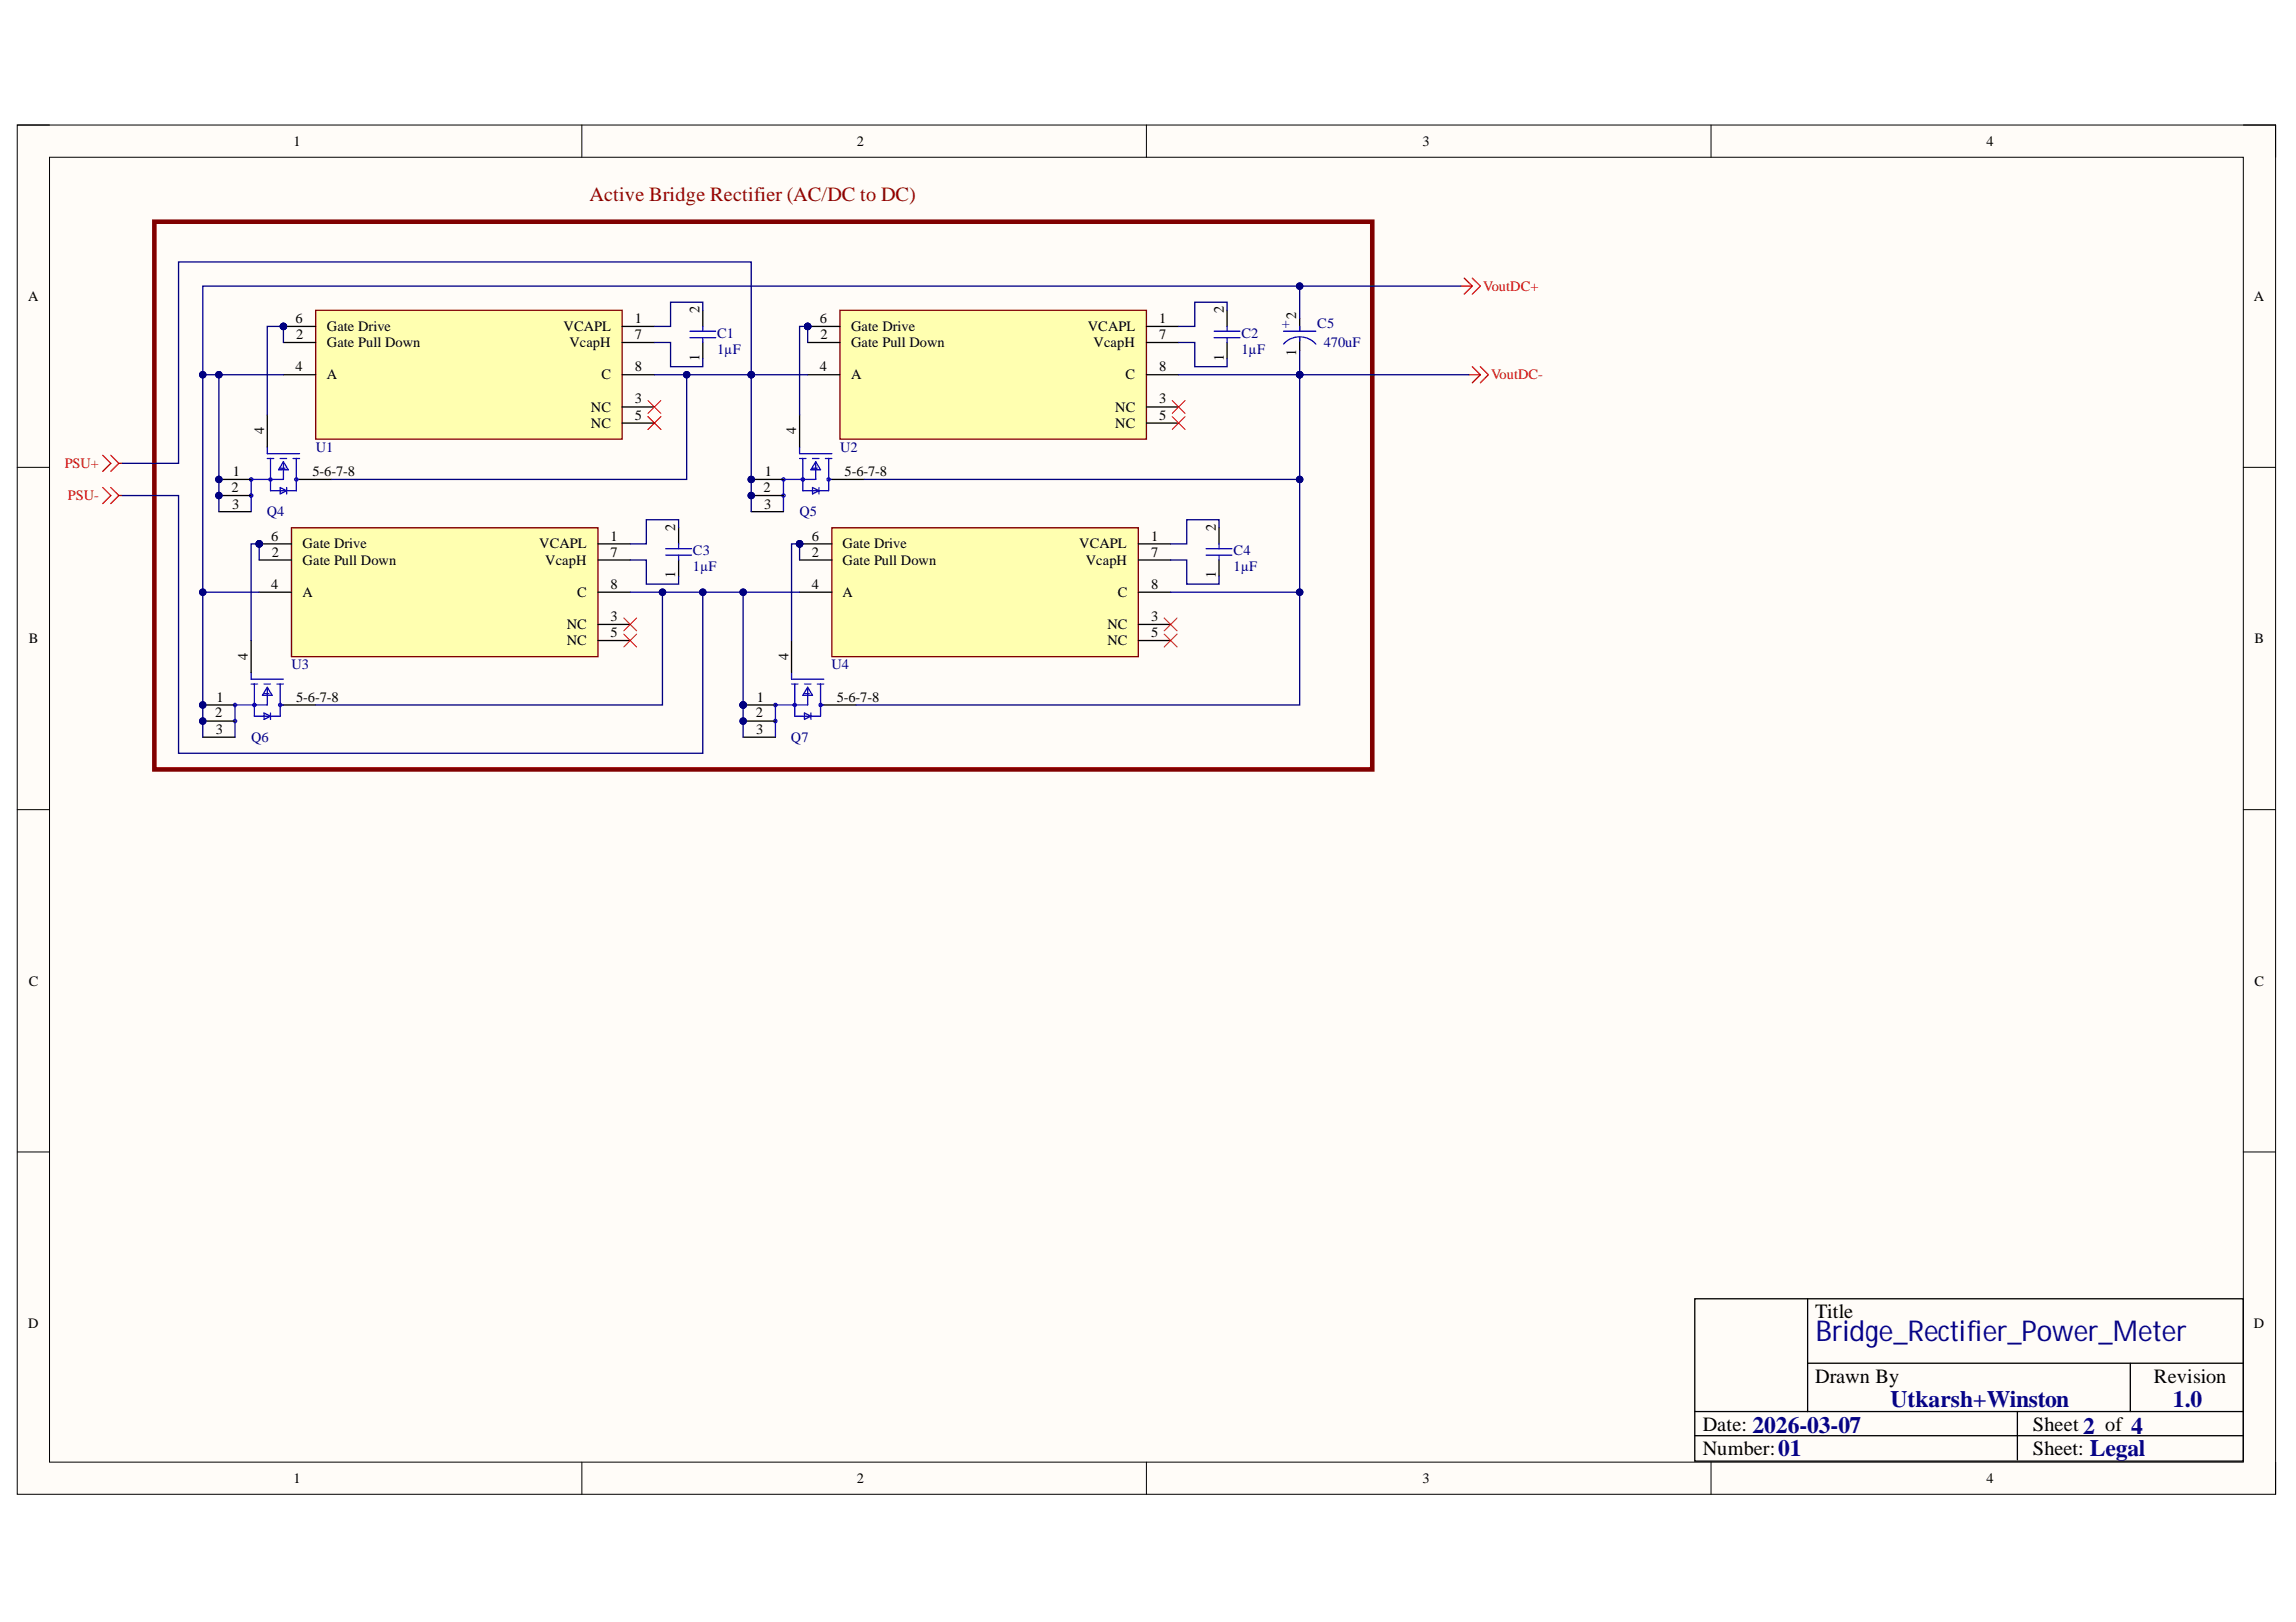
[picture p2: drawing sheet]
<svg xmlns="http://www.w3.org/2000/svg" width="297mm" height="210mm" viewBox="0 0 297 210" stroke-linecap="round" stroke-linejoin="round" font-family="sans-serif">
<defs><g id="words">
<text font-size="3.7" fill="#0c0087" x="234.9" y="173.5">Bridge_Rectifier_Power_Meter</text>
<g font-size="3" fill="#0c0087">
<text x="226.7" y="185.4">2026-03-07</text>
<text x="244.6" y="182.1">Utkarsh+Winston</text>
<text x="269.5" y="185.6">2</text>
<text x="275.7" y="185.6">4</text>
<text x="281.1" y="182.1">1.0</text>
<text x="230" y="188.5">01</text>
<text x="270.4" y="188.4">Legal</text>
</g>
<text font-size="2.6" fill="#980000" x="76.3" y="26">Active Bridge Rectifier (AC/DC to DC)</text>
<g font-size="2.6">
<text x="234.9" y="170.6">Title</text>
<text x="234.9" y="178.9">Drawn By</text>
<text x="278.7" y="178.9">Revision</text>
<text x="220.3" y="185.2">Date:</text>
<text x="263" y="185.2">Sheet</text>
<text x="272.4" y="185.2">of</text>
<text x="220.3" y="188.3">Number:</text>
<text x="263" y="188.3">Sheet:</text>
</g>
<g font-size="1.9">
<text x="38" y="18.8">1</text>
<text x="110.9" y="18.8">2</text>
<text x="184" y="18.8">3</text>
<text x="257" y="18.8">4</text>
<text x="3.6" y="38.9">A</text>
<text x="38.2" y="41.8">6</text>
<text x="82.1" y="41.8">1</text>
<text x="90.5" y="40.6" transform="rotate(-90 90.5 40.6)">2</text>
<text x="106.1" y="41.8">6</text>
<text x="149.9" y="41.8">1</text>
<text x="158.3" y="40.6" transform="rotate(-90 158.3 40.6)">2</text>
<text x="167.7" y="41.2" transform="rotate(-90 167.7 41.2)">2</text>
<text x="291.6" y="38.9">A</text>
<text x="38.3" y="43.8">2</text>
<text x="42.3" y="42.8">Gate Drive</text>
<text x="42.3" y="44.9">Gate Pull Down</text>
<text x="72.9" y="42.8">VCAPL</text>
<text x="73.7" y="44.9">VcapH</text>
<text x="82.1" y="43.8">7</text>
<text x="90.5" y="46.7" transform="rotate(-90 90.5 46.7)">1</text>
<text x="106.1" y="43.8">2</text>
<text x="110.1" y="42.8">Gate Drive</text>
<text x="110.1" y="44.9">Gate Pull Down</text>
<text x="140.7" y="42.8">VCAPL</text>
<text x="141.5" y="44.9">VcapH</text>
<text x="149.9" y="43.8">7</text>
<text x="158.3" y="46.7" transform="rotate(-90 158.3 46.7)">1</text>
<text x="167.7" y="46" transform="rotate(-90 167.7 46)">1</text>
<text x="38.2" y="48.1">4</text>
<text x="42.3" y="49.1">A</text>
<text x="76.5" y="53.3">NC</text>
<text x="77.8" y="49.1">C</text>
<text x="82.1" y="48.1">8</text>
<text x="82.1" y="52.2">3</text>
<text x="106.1" y="48.1">4</text>
<text x="110.1" y="49.1">A</text>
<text x="144.3" y="53.3">NC</text>
<text x="145.6" y="49.1">C</text>
<text x="149.9" y="48.1">8</text>
<text x="149.9" y="52.2">3</text>
<text x="34.2" y="56.2" transform="rotate(-90 34.2 56.2)">4</text>
<text x="76.5" y="55.3">NC</text>
<text x="82.1" y="54.3">5</text>
<text x="103" y="56.2" transform="rotate(-90 103 56.2)">4</text>
<text x="144.3" y="55.3">NC</text>
<text x="149.9" y="54.3">5</text>
<text x="29.9" y="63.7">2</text>
<text x="30" y="65.8">3</text>
<text x="30.1" y="61.6">1</text>
<text x="40.4" y="61.6">5-6-7-8</text>
<text x="98.8" y="63.7">2</text>
<text x="98.9" y="65.8">3</text>
<text x="98.9" y="61.6">1</text>
<text x="109.3" y="61.6">5-6-7-8</text>
<text x="35.1" y="70">6</text>
<text x="39.2" y="71">Gate Drive</text>
<text x="69.8" y="71">VCAPL</text>
<text x="79" y="70">1</text>
<text x="87.4" y="68.7" transform="rotate(-90 87.4 68.7)">2</text>
<text x="105" y="70">6</text>
<text x="109" y="71">Gate Drive</text>
<text x="139.6" y="71">VCAPL</text>
<text x="148.9" y="70">1</text>
<text x="157.3" y="68.7" transform="rotate(-90 157.3 68.7)">2</text>
<text x="35.1" y="76.2">4</text>
<text x="35.2" y="72.1">2</text>
<text x="39.2" y="73.1">Gate Pull Down</text>
<text x="39.2" y="77.2">A</text>
<text x="70.5" y="73.1">VcapH</text>
<text x="74.7" y="77.2">C</text>
<text x="79" y="76.2">8</text>
<text x="79" y="72.1">7</text>
<text x="87.4" y="74.9" transform="rotate(-90 87.4 74.9)">1</text>
<text x="105" y="72.1">2</text>
<text x="105" y="76.2">4</text>
<text x="109" y="73.1">Gate Pull Down</text>
<text x="109" y="77.2">A</text>
<text x="140.5" y="73.1">VcapH</text>
<text x="144.6" y="77.2">C</text>
<text x="148.9" y="76.2">8</text>
<text x="148.9" y="72.1">7</text>
<text x="157.3" y="74.9" transform="rotate(-90 157.3 74.9)">1</text>
<text x="3.7" y="83.2">B</text>
<text x="73.3" y="81.4">NC</text>
<text x="73.3" y="83.5">NC</text>
<text x="79" y="80.3">3</text>
<text x="79" y="82.5">5</text>
<text x="143.3" y="81.4">NC</text>
<text x="143.3" y="83.5">NC</text>
<text x="148.9" y="80.3">3</text>
<text x="148.9" y="82.5">5</text>
<text x="291.7" y="83.2">B</text>
<text x="32.1" y="85.4" transform="rotate(-90 32.1 85.4)">4</text>
<text x="102" y="85.4" transform="rotate(-90 102 85.4)">4</text>
<text x="27.8" y="92.8">2</text>
<text x="27.9" y="95">3</text>
<text x="28" y="90.8">1</text>
<text x="38.3" y="90.8">5-6-7-8</text>
<text x="97.8" y="92.8">2</text>
<text x="97.8" y="95">3</text>
<text x="97.9" y="90.8">1</text>
<text x="108.2" y="90.8">5-6-7-8</text>
<text x="3.7" y="127.6">C</text>
<text x="291.7" y="127.6">C</text>
<text x="3.6" y="171.8">D</text>
<text x="291.6" y="171.8">D</text>
<text x="38" y="191.9">1</text>
<text x="110.9" y="191.9">2</text>
<text x="184" y="191.9">3</text>
<text x="257" y="191.9">4</text>
</g>
<g font-size="1.9" fill="#f00">
<text x="191.9" y="37.6">VoutDC+</text>
<text x="192.9" y="49.1">VoutDC-</text>
<text x="8.4" y="60.6">PSU+</text>
<text x="8.8" y="64.7">PSU-</text>
</g>
<g font-size="1.9" fill="#000080">
<text x="92.8" y="45.8">1µF</text>
<text x="92.8" y="43.7">C1</text>
<text x="160.6" y="45.8">1µF</text>
<text x="160.6" y="43.7">C2</text>
<text x="165.8" y="42.4">+</text>
<text x="170.4" y="42.4">C5</text>
<text x="171.3" y="44.9">470uF</text>
<text x="40.8" y="58.5">U1</text>
<text x="108.7" y="58.5">U2</text>
<text x="34.5" y="66.8">Q4</text>
<text x="89.6" y="71.8">C3</text>
<text x="103.4" y="66.8">Q5</text>
<text x="159.6" y="71.8">C4</text>
<text x="89.6" y="73.9">1µF</text>
<text x="159.6" y="73.9">1µF</text>
<text x="37.7" y="86.6">U3</text>
<text x="107.6" y="86.6">U4</text>
<text x="32.5" y="96">Q6</text>
<text x="102.3" y="96">Q7</text>
</g>
</g></defs>
<path d="M2.2 16.2h292.2v177.2h-292.2z" fill-rule="evenodd" fill="#fffcf8"/>
<path d="M2.2 16.2h292.2v177.2h-292.2z" fill="none" stroke="#000" stroke-width=".13"/>
<path d="M6.4 20.4h283.8v168.8h-283.8z" fill-rule="evenodd" fill="#fffcf8"/>
<g fill="none" stroke="#000" stroke-width=".13">
<path d="M2.2 16.2h4.2M75.3 16.2v4.2M148.3 16.2v4.2M221.4 16.2v4.2M290.2 16.2h4.2v4.2M6.4 20.4h283.8v168.8h-283.8zM2.2 60.5h4.2M290.2 60.5h4.2M2.2 104.8h4.2M290.2 104.8h4.2M2.2 149.1h4.2M290.2 149.1h4.2"/>
<path d="M75.3 189.2v4.2M148.3 189.2v4.2M221.4 189.2v4.2M294.4 189.2v4.2"/>
</g>
<path d="M219.3 168.1h70.9v21h-70.9zM233.9 168.1v14.6M233.9 176.4h56.3M275.6 176.4v6.3M219.3 182.7h70.9M219.3 185.8h70.9M261 182.7v6.2" fill="none" stroke="#000" stroke-width=".17"/>
<circle cx="36.7" cy="42.2" r=".42" fill="#000080"/>
<circle cx="36.7" cy="42.2" r=".42" fill="none" stroke="#000080" stroke-width=".13"/>
<path d="M40.8 40.2h39.7v16.6h-39.7z" fill-rule="evenodd" fill="#ffffb0"/>
<path d="M40.8 40.2h39.7v16.6h-39.7z" fill="none" stroke="#800000" stroke-width=".17"/>
<path d="M36.7 42.2h4.1" fill="none" stroke="#000" stroke-width=".17"/>
<circle cx="36.7" cy="42.2" r=".42" fill="#000080"/>
<circle cx="36.7" cy="42.2" r=".42" fill="none" stroke="#000080" stroke-width=".13"/>
<path d="M36.7 44.3h4.1M36.7 48.5h4.1M80.5 44.3h4.2M80.5 48.5h4.2M80.5 42.2h4.2M80.5 52.7h4.2M80.5 54.8h4.2" fill="none" stroke="#000" stroke-width=".17"/>
<circle cx="28.3" cy="62" r=".42" fill="#000080"/>
<circle cx="28.3" cy="62" r=".42" fill="none" stroke="#000080" stroke-width=".13"/>
<circle cx="28.3" cy="64.1" r=".42" fill="#000080"/>
<circle cx="28.3" cy="64.1" r=".42" fill="none" stroke="#000080" stroke-width=".13"/>
<g fill="none" stroke="#00f" stroke-width=".17">
<path d="M34.6 57.9v.8h4.2M34.6 59.3h.8M35 59.3v4.2h3.3v-4.2M36.2 59.3h.9M36.7 60v2h-4.2v4.2M36.7 59.8l.6 1h-1.3zM37.9 59.3h.9M36.2 60.6h.7M36.2 63.1l.9 .4-.9 .4zM37.1 63.1v.8M38.3 62h.5"/>
<circle cx="32.5" cy="62" r=".21"/>
<circle cx="32.5" cy="64.1" r=".21"/>
<circle cx="35" cy="62" r=".21"/>
<circle cx="38.3" cy="62" r=".21"/>
</g>
<path d="M34.6 53.7v4.2M28.3 62h4.2" fill="none" stroke="#000" stroke-width=".17"/>
<circle cx="28.3" cy="62" r=".42" fill="#000080"/>
<circle cx="28.3" cy="62" r=".42" fill="none" stroke="#000080" stroke-width=".13"/>
<path d="M28.3 64.1h4.2M38.8 62h4.1" fill="none" stroke="#000" stroke-width=".17"/>
<circle cx="28.3" cy="64.1" r=".42" fill="#000080"/>
<circle cx="28.3" cy="64.1" r=".42" fill="none" stroke="#000080" stroke-width=".13"/>
<path d="M90.9 40.2v2M90.9 44.3v2.1M28.3 66.2h4.2" fill="none" stroke="#000" stroke-width=".17"/>
<path d="M89.3 42.9h3.3M89.3 43.7h3.3M90.9 42.2v.7M90.9 43.7v.6" fill="none" stroke="#00f" stroke-width=".17"/>
<circle cx="33.5" cy="70.4" r=".42" fill="#000080"/>
<circle cx="33.5" cy="70.4" r=".42" fill="none" stroke="#000080" stroke-width=".13"/>
<path d="M37.7 68.3h39.7v16.7h-39.7z" fill-rule="evenodd" fill="#ffffb0"/>
<path d="M37.7 68.3h39.7v16.7h-39.7z" fill="none" stroke="#800000" stroke-width=".17"/>
<path d="M33.5 70.4h4.2" fill="none" stroke="#000" stroke-width=".17"/>
<circle cx="33.5" cy="70.4" r=".42" fill="#000080"/>
<circle cx="33.5" cy="70.4" r=".42" fill="none" stroke="#000080" stroke-width=".13"/>
<path d="M33.5 72.5h4.2M33.5 76.6h4.2M77.4 72.5h4.1M77.4 76.6h4.1M77.4 70.4h4.1M77.4 80.8h4.1M77.4 82.9h4.1" fill="none" stroke="#000" stroke-width=".17"/>
<circle cx="26.2" cy="91.2" r=".42" fill="#000080"/>
<circle cx="26.2" cy="91.2" r=".42" fill="none" stroke="#000080" stroke-width=".13"/>
<circle cx="26.2" cy="93.3" r=".42" fill="#000080"/>
<circle cx="26.2" cy="93.3" r=".42" fill="none" stroke="#000080" stroke-width=".13"/>
<g fill="none" stroke="#00f" stroke-width=".17">
<path d="M32.5 87.1v.8h4.2M32.5 88.5h.8M32.9 88.5v4.2h3.3v-4.2M34.2 88.5h.8M34.2 89.8h.6M34.2 92.3l.8 .4-.8 .4zM34.6 89.1v2.1h-4.2v4.2M34.6 88.9l.6 1.1h-1.3zM35 92.3v.8M35.8 88.5h.9M36.2 91.2h.5"/>
<circle cx="30.4" cy="91.2" r=".21"/>
<circle cx="30.4" cy="93.3" r=".21"/>
<circle cx="32.9" cy="91.2" r=".21"/>
<circle cx="36.2" cy="91.2" r=".21"/>
</g>
<path d="M26.2 91.2h4.2M32.5 82.9v4.2" fill="none" stroke="#000" stroke-width=".17"/>
<circle cx="26.2" cy="91.2" r=".42" fill="#000080"/>
<circle cx="26.2" cy="91.2" r=".42" fill="none" stroke="#000080" stroke-width=".13"/>
<path d="M26.2 93.3h4.2M36.7 91.2h4.1" fill="none" stroke="#000" stroke-width=".17"/>
<circle cx="26.2" cy="93.3" r=".42" fill="#000080"/>
<circle cx="26.2" cy="93.3" r=".42" fill="none" stroke="#000080" stroke-width=".13"/>
<path d="M87.8 68.3v2.1M87.8 72.5v2.1M26.2 95.4h4.2" fill="none" stroke="#000" stroke-width=".17"/>
<path d="M86.1 71h3.4M86.1 71.8h3.4M87.8 70.4v.6M87.8 71.8v.7" fill="none" stroke="#00f" stroke-width=".17"/>
<circle cx="104.5" cy="42.2" r=".42" fill="#000080"/>
<circle cx="104.5" cy="42.2" r=".42" fill="none" stroke="#000080" stroke-width=".13"/>
<path d="M108.7 40.2h39.6v16.6h-39.6z" fill-rule="evenodd" fill="#ffffb0"/>
<path d="M108.7 40.2h39.6v16.6h-39.6z" fill="none" stroke="#800000" stroke-width=".17"/>
<path d="M104.5 42.2h4.2" fill="none" stroke="#000" stroke-width=".17"/>
<circle cx="104.5" cy="42.2" r=".42" fill="#000080"/>
<circle cx="104.5" cy="42.2" r=".42" fill="none" stroke="#000080" stroke-width=".13"/>
<path d="M104.5 44.3h4.2M104.5 48.5h4.2M148.3 44.3h4.2M148.3 48.5h4.2M148.3 42.2h4.2M148.3 52.7h4.2M148.3 54.8h4.2" fill="none" stroke="#000" stroke-width=".17"/>
<circle cx="97.2" cy="62" r=".42" fill="#000080"/>
<circle cx="97.2" cy="62" r=".42" fill="none" stroke="#000080" stroke-width=".13"/>
<circle cx="97.2" cy="64.1" r=".42" fill="#000080"/>
<circle cx="97.2" cy="64.1" r=".42" fill="none" stroke="#000080" stroke-width=".13"/>
<g fill="none" stroke="#00f" stroke-width=".17">
<path d="M103.4 57.9v.8h4.2M103.4 59.3h.9M103.9 59.3v4.2h3.3v-4.2M105.1 59.3h.9M105.5 60v2h-4.1v4.2M105.5 59.8l.7 1h-1.3zM106.8 59.3h.8M105.1 60.6h.6M105.1 63.1l.9 .4-.9 .4zM106 63.1v.8M107.2 62h.4"/>
<circle cx="101.4" cy="62" r=".21"/>
<circle cx="101.4" cy="64.1" r=".21"/>
<circle cx="103.9" cy="62" r=".21"/>
<circle cx="107.2" cy="62" r=".21"/>
</g>
<path d="M103.4 53.7v4.2M97.2 62h4.2" fill="none" stroke="#000" stroke-width=".17"/>
<circle cx="97.2" cy="62" r=".42" fill="#000080"/>
<circle cx="97.2" cy="62" r=".42" fill="none" stroke="#000080" stroke-width=".13"/>
<path d="M97.2 64.1h4.2M107.6 62h4.2" fill="none" stroke="#000" stroke-width=".17"/>
<circle cx="97.2" cy="64.1" r=".42" fill="#000080"/>
<circle cx="97.2" cy="64.1" r=".42" fill="none" stroke="#000080" stroke-width=".13"/>
<path d="M158.7 40.2v2M158.7 44.3v2.1M97.2 66.2h4.2" fill="none" stroke="#000" stroke-width=".17"/>
<path d="M157.1 42.9h3.3M157.1 43.7h3.3M158.7 42.2v.7M158.7 43.7v.6" fill="none" stroke="#00f" stroke-width=".17"/>
<circle cx="103.4" cy="70.4" r=".42" fill="#000080"/>
<circle cx="103.4" cy="70.4" r=".42" fill="none" stroke="#000080" stroke-width=".13"/>
<path d="M107.6 68.3h39.7v16.7h-39.7z" fill-rule="evenodd" fill="#ffffb0"/>
<path d="M107.6 68.3h39.7v16.7h-39.7z" fill="none" stroke="#800000" stroke-width=".17"/>
<path d="M103.4 70.4h4.2" fill="none" stroke="#000" stroke-width=".17"/>
<circle cx="103.4" cy="70.4" r=".42" fill="#000080"/>
<circle cx="103.4" cy="70.4" r=".42" fill="none" stroke="#000080" stroke-width=".13"/>
<path d="M103.4 72.5h4.2M103.4 76.6h4.2M147.3 72.5h4.1M147.3 76.6h4.1M147.3 70.4h4.1M147.3 80.8h4.1M147.3 82.9h4.1" fill="none" stroke="#000" stroke-width=".17"/>
<circle cx="96.1" cy="91.2" r=".42" fill="#000080"/>
<circle cx="96.1" cy="91.2" r=".42" fill="none" stroke="#000080" stroke-width=".13"/>
<circle cx="96.1" cy="93.3" r=".42" fill="#000080"/>
<circle cx="96.1" cy="93.3" r=".42" fill="none" stroke="#000080" stroke-width=".13"/>
<g fill="none" stroke="#00f" stroke-width=".17">
<path d="M102.4 87.1v.8h4.2M102.4 88.5h.8M102.8 88.5v4.2h3.4v-4.2M104.1 88.5h.8M104.1 89.8h.6M104.1 92.3l.8 .4-.8 .4zM104.5 89.1v2.1h-4.2v4.2M104.5 88.9l.6 1.1h-1.2zM104.9 92.3v.8M105.7 88.5h.9M106.2 91.2h.4"/>
<circle cx="100.3" cy="91.2" r=".21"/>
<circle cx="100.3" cy="93.3" r=".21"/>
<circle cx="102.8" cy="91.2" r=".21"/>
<circle cx="106.2" cy="91.2" r=".21"/>
</g>
<path d="M96.1 91.2h4.2M102.4 82.9v4.2" fill="none" stroke="#000" stroke-width=".17"/>
<circle cx="96.1" cy="91.2" r=".42" fill="#000080"/>
<circle cx="96.1" cy="91.2" r=".42" fill="none" stroke="#000080" stroke-width=".13"/>
<path d="M96.1 93.3h4.2M106.6 91.2h4.2" fill="none" stroke="#000" stroke-width=".17"/>
<circle cx="96.1" cy="93.3" r=".42" fill="#000080"/>
<circle cx="96.1" cy="93.3" r=".42" fill="none" stroke="#000080" stroke-width=".13"/>
<path d="M168.1 41.2v1.7M168.1 43.7v1.7M157.7 68.3v2.1M157.7 72.5v2.1M96.1 95.4h4.2" fill="none" stroke="#000" stroke-width=".17"/>
<path d="M166.1 44.5a2.79 2.79 0 0 1 4.1 0M166.1 42.9h4.1M168.1 42.2v.7M168.1 43.7v.4M156 71h3.4M156 71.8h3.4M157.7 70.4v.6M157.7 71.8v.7" fill="none" stroke="#00f" stroke-width=".17"/>
<g fill="none" stroke="#f00" stroke-width=".17">
<path d="M189 37h1.5M189.4 36l1.1 1M190.5 37l-1.1 1.1M190.5 36l1 1-1 1.1M13.3 58.9l1 1.1-1 1M14.3 58.9l1.1 1.1M15.4 60l-1.1 1M15.4 60h.4M190.1 48.5h1.4M190.5 47.5l1 1M191.5 48.5l-1 1M191.5 47.5l1.1 1-1.1 1"/>
<path d="M13.3 63.1l1 1-1 1.1M14.3 63.1l1.1 1M15.4 64.1l-1.1 1.1M15.4 64.1h.4"/>
</g>
<g fill="none" stroke="#f00" stroke-width=".13">
<path d="M83.8 51.8l1.7 1.7M83.8 53.9l1.7 1.7M85.5 51.8l-1.7 1.7M85.5 53.9l-1.7 1.7M151.7 51.8l1.6 1.7M151.7 53.9l1.6 1.7M153.3 51.8l-1.6 1.7M153.3 53.9l-1.6 1.7M80.7 80l1.7 1.6M82.4 80l-1.7 1.6M150.6 80l1.7 1.6M152.3 80l-1.7 1.6"/>
<path d="M80.7 82.1l1.7 1.6M82.4 82.1l-1.7 1.6M150.6 82.1l1.7 1.6M152.3 82.1l-1.7 1.6"/>
</g>
<path d="M20 28.7h157.5v70.9h-157.5z" fill="none" stroke="#800000" stroke-width=".59"/>
<path d="M81.5 76.6h4.2v14.6h-44.9" fill="none" stroke="#000080" stroke-width=".17"/>
<circle cx="85.7" cy="76.6" r=".42" fill="#000080"/>
<circle cx="85.7" cy="76.6" r=".42" fill="none" stroke="#000080" stroke-width=".13"/>
<path d="M151.4 76.6h16.7v14.6h-57.3" fill="none" stroke="#000080" stroke-width=".17"/>
<circle cx="168.1" cy="76.6" r=".42" fill="#000080"/>
<circle cx="168.1" cy="76.6" r=".42" fill="none" stroke="#000080" stroke-width=".13"/>
<path d="M103.4 76.6h-7.3v14.6" fill="none" stroke="#000080" stroke-width=".17"/>
<circle cx="96.1" cy="91.2" r=".42" fill="#000080"/>
<circle cx="96.1" cy="91.2" r=".42" fill="none" stroke="#000080" stroke-width=".13"/>
<circle cx="96.1" cy="76.6" r=".42" fill="#000080"/>
<circle cx="96.1" cy="76.6" r=".42" fill="none" stroke="#000080" stroke-width=".13"/>
<path d="M168.1 48.5v28.1" fill="none" stroke="#000080" stroke-width=".17"/>
<circle cx="168.1" cy="76.6" r=".42" fill="#000080"/>
<circle cx="168.1" cy="76.6" r=".42" fill="none" stroke="#000080" stroke-width=".13"/>
<circle cx="168.1" cy="62" r=".42" fill="#000080"/>
<circle cx="168.1" cy="62" r=".42" fill="none" stroke="#000080" stroke-width=".13"/>
<circle cx="168.1" cy="48.5" r=".42" fill="#000080"/>
<circle cx="168.1" cy="48.5" r=".42" fill="none" stroke="#000080" stroke-width=".13"/>
<path d="M168.1 48.5h22" fill="none" stroke="#000080" stroke-width=".17"/>
<circle cx="168.1" cy="48.5" r=".42" fill="#000080"/>
<circle cx="168.1" cy="48.5" r=".42" fill="none" stroke="#000080" stroke-width=".13"/>
<path d="M84.7 44.3h2.1v3.2h4.1v-1.1M90.9 40.2v-1.1h-4.1v3.1h-2.1M97.2 48.5h-8.4v13.5h-45.9M152.5 44.3h2.1v3.2h4.1v-1.1M158.7 40.2v-1.1h-4.1v3.1h-2.1M81.5 72.5h2.1v3.1h4.2v-1M87.8 68.3v-1h-4.2v3.1h-2.1M151.4 72.5h2.1v3.1h4.2v-1M157.7 68.3v-1h-4.2v3.1h-2.1" fill="none" stroke="#000080" stroke-width=".17"/>
<circle cx="88.8" cy="48.5" r=".42" fill="#000080"/>
<circle cx="88.8" cy="48.5" r=".42" fill="none" stroke="#000080" stroke-width=".13"/>
<circle cx="97.2" cy="48.5" r=".42" fill="#000080"/>
<circle cx="97.2" cy="48.5" r=".42" fill="none" stroke="#000080" stroke-width=".13"/>
<path d="M84.7 48.5h4.1" fill="none" stroke="#000080" stroke-width=".17"/>
<circle cx="88.8" cy="48.5" r=".42" fill="#000080"/>
<circle cx="88.8" cy="48.5" r=".42" fill="none" stroke="#000080" stroke-width=".13"/>
<path d="M36.7 42.2h-2.1v11.5" fill="none" stroke="#000080" stroke-width=".17"/>
<circle cx="36.7" cy="42.2" r=".42" fill="#000080"/>
<circle cx="36.7" cy="42.2" r=".42" fill="none" stroke="#000080" stroke-width=".13"/>
<path d="M36.7 42.2v2.1" fill="none" stroke="#000080" stroke-width=".17"/>
<circle cx="36.7" cy="42.2" r=".42" fill="#000080"/>
<circle cx="36.7" cy="42.2" r=".42" fill="none" stroke="#000080" stroke-width=".13"/>
<path d="M104.5 42.2v2.1" fill="none" stroke="#000080" stroke-width=".17"/>
<circle cx="104.5" cy="42.2" r=".42" fill="#000080"/>
<circle cx="104.5" cy="42.2" r=".42" fill="none" stroke="#000080" stroke-width=".13"/>
<path d="M33.5 70.4h-1v12.5" fill="none" stroke="#000080" stroke-width=".17"/>
<circle cx="33.5" cy="70.4" r=".42" fill="#000080"/>
<circle cx="33.5" cy="70.4" r=".42" fill="none" stroke="#000080" stroke-width=".13"/>
<path d="M33.5 70.4v2.1" fill="none" stroke="#000080" stroke-width=".17"/>
<circle cx="33.5" cy="70.4" r=".42" fill="#000080"/>
<circle cx="33.5" cy="70.4" r=".42" fill="none" stroke="#000080" stroke-width=".13"/>
<path d="M28.3 48.5h8.4" fill="none" stroke="#000080" stroke-width=".17"/>
<circle cx="28.3" cy="48.5" r=".42" fill="#000080"/>
<circle cx="28.3" cy="48.5" r=".42" fill="none" stroke="#000080" stroke-width=".13"/>
<path d="M26.2 76.6h7.3" fill="none" stroke="#000080" stroke-width=".17"/>
<circle cx="26.2" cy="76.6" r=".42" fill="#000080"/>
<circle cx="26.2" cy="76.6" r=".42" fill="none" stroke="#000080" stroke-width=".13"/>
<path d="M103.4 70.4h-1v12.5" fill="none" stroke="#000080" stroke-width=".17"/>
<circle cx="103.4" cy="70.4" r=".42" fill="#000080"/>
<circle cx="103.4" cy="70.4" r=".42" fill="none" stroke="#000080" stroke-width=".13"/>
<path d="M103.4 70.4v2.1" fill="none" stroke="#000080" stroke-width=".17"/>
<circle cx="103.4" cy="70.4" r=".42" fill="#000080"/>
<circle cx="103.4" cy="70.4" r=".42" fill="none" stroke="#000080" stroke-width=".13"/>
<path d="M96.1 91.2v4.2" fill="none" stroke="#000080" stroke-width=".17"/>
<circle cx="96.1" cy="91.2" r=".42" fill="#000080"/>
<circle cx="96.1" cy="91.2" r=".42" fill="none" stroke="#000080" stroke-width=".13"/>
<path d="M26.2 48.5v46.9" fill="none" stroke="#000080" stroke-width=".17"/>
<circle cx="26.2" cy="76.6" r=".42" fill="#000080"/>
<circle cx="26.2" cy="76.6" r=".42" fill="none" stroke="#000080" stroke-width=".13"/>
<circle cx="26.2" cy="48.5" r=".42" fill="#000080"/>
<circle cx="26.2" cy="48.5" r=".42" fill="none" stroke="#000080" stroke-width=".13"/>
<path d="M189 37h-162.8v11.5h2.1v17.7" fill="none" stroke="#000080" stroke-width=".17"/>
<circle cx="28.3" cy="48.5" r=".42" fill="#000080"/>
<circle cx="28.3" cy="48.5" r=".42" fill="none" stroke="#000080" stroke-width=".13"/>
<circle cx="26.2" cy="48.5" r=".42" fill="#000080"/>
<circle cx="26.2" cy="48.5" r=".42" fill="none" stroke="#000080" stroke-width=".13"/>
<circle cx="168.1" cy="37" r=".42" fill="#000080"/>
<circle cx="168.1" cy="37" r=".42" fill="none" stroke="#000080" stroke-width=".13"/>
<path d="M85.7 76.6h10.4" fill="none" stroke="#000080" stroke-width=".17"/>
<circle cx="85.7" cy="76.6" r=".42" fill="#000080"/>
<circle cx="85.7" cy="76.6" r=".42" fill="none" stroke="#000080" stroke-width=".13"/>
<circle cx="90.9" cy="76.6" r=".42" fill="#000080"/>
<circle cx="90.9" cy="76.6" r=".42" fill="none" stroke="#000080" stroke-width=".13"/>
<circle cx="96.1" cy="76.6" r=".42" fill="#000080"/>
<circle cx="96.1" cy="76.6" r=".42" fill="none" stroke="#000080" stroke-width=".13"/>
<path d="M15.8 64.1h7.3v33.4h67.8v-20.9" fill="none" stroke="#000080" stroke-width=".17"/>
<circle cx="90.9" cy="76.6" r=".42" fill="#000080"/>
<circle cx="90.9" cy="76.6" r=".42" fill="none" stroke="#000080" stroke-width=".13"/>
<path d="M104.5 42.2h-1.1v11.5" fill="none" stroke="#000080" stroke-width=".17"/>
<circle cx="104.5" cy="42.2" r=".42" fill="#000080"/>
<circle cx="104.5" cy="42.2" r=".42" fill="none" stroke="#000080" stroke-width=".13"/>
<path d="M104.5 48.5h-7.3v17.7" fill="none" stroke="#000080" stroke-width=".17"/>
<circle cx="97.2" cy="48.5" r=".42" fill="#000080"/>
<circle cx="97.2" cy="48.5" r=".42" fill="none" stroke="#000080" stroke-width=".13"/>
<path d="M152.5 48.5h15.6" fill="none" stroke="#000080" stroke-width=".17"/>
<circle cx="168.1" cy="48.5" r=".42" fill="#000080"/>
<circle cx="168.1" cy="48.5" r=".42" fill="none" stroke="#000080" stroke-width=".13"/>
<path d="M111.8 62h56.3" fill="none" stroke="#000080" stroke-width=".17"/>
<circle cx="168.1" cy="62" r=".42" fill="#000080"/>
<circle cx="168.1" cy="62" r=".42" fill="none" stroke="#000080" stroke-width=".13"/>
<path d="M97.2 48.5v-14.6h-74.1v26.1h-7.3" fill="none" stroke="#000080" stroke-width=".17"/>
<circle cx="97.2" cy="48.5" r=".42" fill="#000080"/>
<circle cx="97.2" cy="48.5" r=".42" fill="none" stroke="#000080" stroke-width=".13"/>
<path d="M168.1 45.4v3.1" fill="none" stroke="#000080" stroke-width=".17"/>
<circle cx="168.1" cy="48.5" r=".42" fill="#000080"/>
<circle cx="168.1" cy="48.5" r=".42" fill="none" stroke="#000080" stroke-width=".13"/>
<path d="M168.1 37v4.2" fill="none" stroke="#000080" stroke-width=".17"/>
<circle cx="168.1" cy="37" r=".42" fill="#000080"/>
<circle cx="168.1" cy="37" r=".42" fill="none" stroke="#000080" stroke-width=".13"/>
<use href="#words"/>
</svg>
